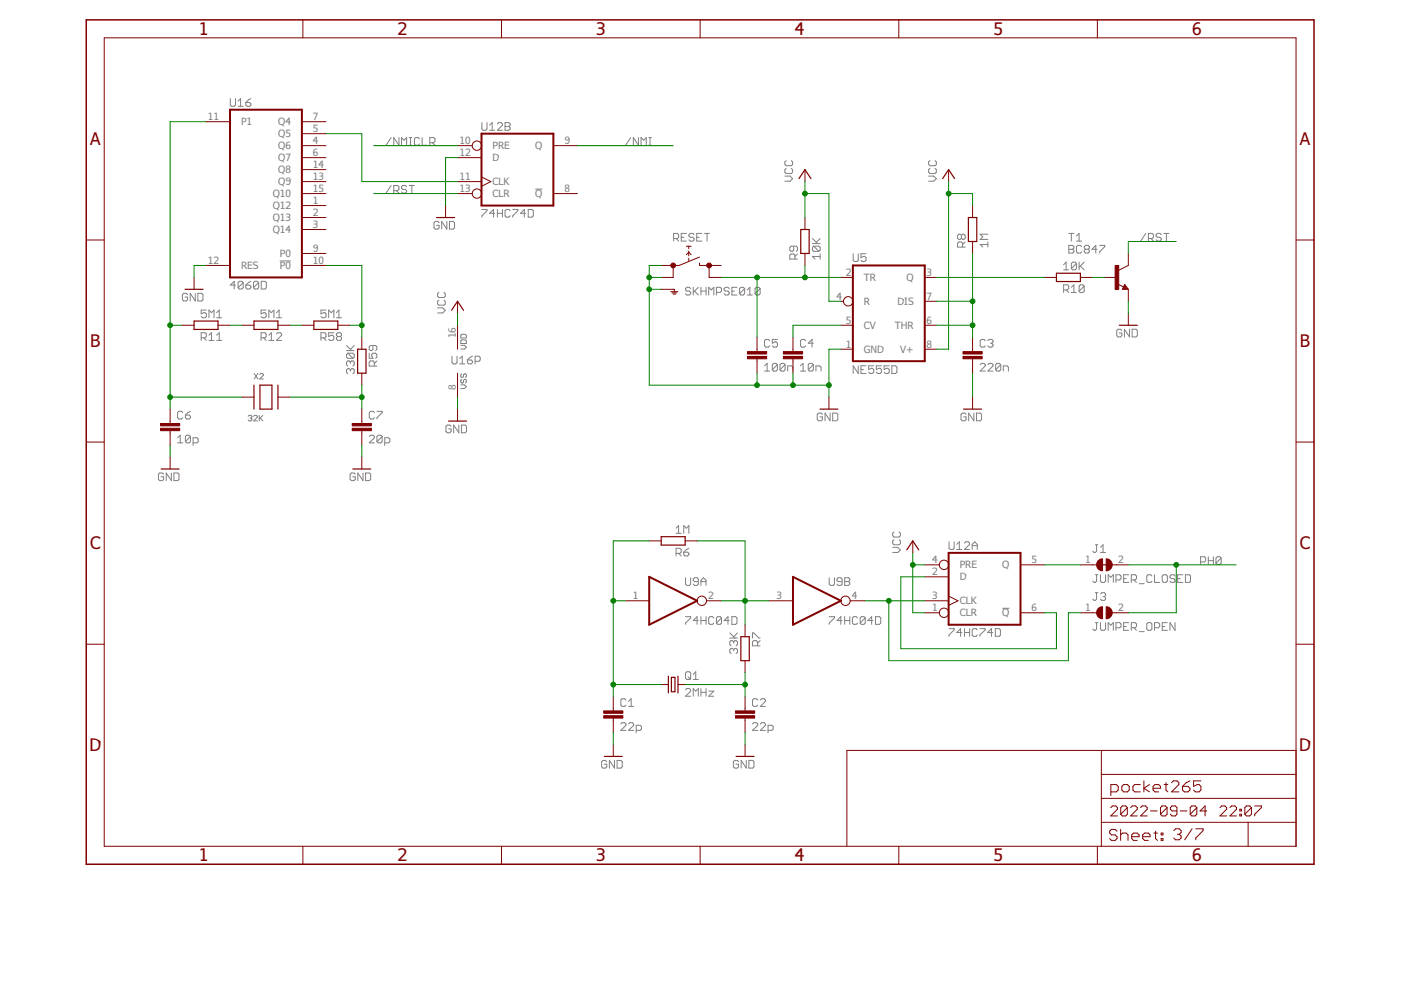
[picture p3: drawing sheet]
<svg xmlns="http://www.w3.org/2000/svg" width="297mm" height="210mm" viewBox="0 0 297 210" stroke-linecap="round" stroke-linejoin="round" font-family="sans-serif">
<defs><g id="words">
<g font-size="3.7" fill="#800000">
<text x="42.2" y="7.4">1</text>
<text x="84.3" y="7.4">2</text>
<text x="126.4" y="7.4">3</text>
<text x="168.5" y="7.4">4</text>
<text x="210.6" y="7.4">5</text>
<text x="252.7" y="7.4">6</text>
<text x="19.1" y="30.7">A</text>
<text x="275.6" y="30.7">A</text>
<text x="19.1" y="73.6">B</text>
<text x="275.6" y="73.6">B</text>
<text x="19.1" y="116.4">C</text>
<text x="275.6" y="116.4">C</text>
<text x="18.9" y="159.3">D</text>
<text x="275.4" y="159.3">D</text>
<text x="42.2" y="182.6">1</text>
<text x="84.3" y="182.6">2</text>
<text x="126.4" y="182.6">3</text>
<text x="168.5" y="182.6">4</text>
<text x="210.6" y="182.6">5</text>
<text x="252.7" y="182.6">6</text>
</g>
<g font-size="2.1" fill="#808080">
<text x="44.1" y="25.4">11</text>
<text x="51.1" y="26.6">P1</text>
<text x="59" y="29.1">Q5</text>
<text x="59" y="26.6">Q4</text>
<text x="66.3" y="28">5</text>
<text x="66.3" y="25.4">7</text>
<text x="59" y="31.6">Q6</text>
<text x="59" y="34.2">Q7</text>
<text x="66.3" y="30.5">4</text>
<text x="66.3" y="33.1">6</text>
<text x="66.3" y="35.6">14</text>
<text x="97.4" y="33.1">12</text>
<text x="97.4" y="30.5">10</text>
<text x="104.4" y="34.2">D</text>
<text x="104.4" y="31.6">PRE</text>
<text x="113.5" y="31.6">Q</text>
<text x="119.7" y="30.5">9</text>
<text x="57.8" y="41.8">Q10</text>
<text x="59" y="39.3">Q9</text>
<text x="59" y="36.7">Q8</text>
<text x="66.3" y="38.1">13</text>
<text x="66.3" y="40.7">15</text>
<text x="97.4" y="40.7">13</text>
<text x="97.4" y="38.1">11</text>
<text x="104.4" y="41.8">CLR</text>
<text x="104.4" y="39.3">CLK</text>
<text x="113.5" y="41.8">Q</text>
<text x="119.7" y="40.7">8</text>
<text x="57.8" y="44.3">Q12</text>
<text x="57.8" y="46.9">Q13</text>
<text x="66.3" y="43.2">1</text>
<text x="66.3" y="45.8">2</text>
<text x="57.8" y="49.4">Q14</text>
<text x="66.3" y="48.3">3</text>
<text x="66.3" y="53.4">9</text>
<text x="44.1" y="55.9">12</text>
<text x="51.1" y="57">RES</text>
<text x="59.3" y="54.5">P0</text>
<text x="59.3" y="57">P0</text>
<text x="66.3" y="55.9">10</text>
<text x="179.3" y="58.5">2</text>
<text x="183.2" y="59.6">TR</text>
<text x="192.2" y="59.6">Q</text>
<text x="196.4" y="58.5">3</text>
<text x="177.3" y="63.5">4</text>
<text x="183.2" y="64.7">R</text>
<text x="190.3" y="64.7">DIS</text>
<text x="196.4" y="63.5">7</text>
<text x="96.7" y="71.7" transform="rotate(-90 96.7 71.7)">16</text>
<text x="179.3" y="68.6">5</text>
<text x="183.2" y="69.7">CV</text>
<text x="189.7" y="69.7">THR</text>
<text x="196.4" y="68.6">6</text>
<text x="179.3" y="73.7">1</text>
<text x="183.2" y="74.8">GND</text>
<text x="190.9" y="74.8">V+</text>
<text x="196.4" y="73.7">8</text>
<text x="96.7" y="82.6" transform="rotate(-90 96.7 82.6)">8</text>
<text x="197.6" y="119.4">4</text>
<text x="218.7" y="119.4">5</text>
<text x="230.1" y="119.4">1</text>
<text x="237" y="119.4">2</text>
<text x="197.6" y="121.9">2</text>
<text x="203.5" y="123.1">D</text>
<text x="203.5" y="120.5">PRE</text>
<text x="212.5" y="120.5">Q</text>
<text x="134.1" y="127">1</text>
<text x="150.1" y="127">2</text>
<text x="164.6" y="127">3</text>
<text x="180.6" y="127">4</text>
<text x="197.6" y="129.6">1</text>
<text x="197.6" y="127">3</text>
<text x="203.5" y="130.7">CLR</text>
<text x="203.5" y="128.1">CLK</text>
<text x="212.5" y="130.7">Q</text>
<text x="218.7" y="129.6">6</text>
<text x="230.1" y="129.6">1</text>
<text x="237" y="129.6">2</text>
</g>
</g></defs>
<g fill="none" stroke="#808080" stroke-width=".21">
<path d="M48.8 20.9v1.4l.3 .2h.6l.2-.2v-1.4M50.5 22.5h1.1M50.5 21.5l.5-.6v1.6M52.1 21.7h.8l.3 .3v.3l-.3 .2h-.5l-.3-.2zM53.2 20.9l-1.1 .8M82.9 39.3l-1 1.7M82.9 29.2l-1 1.6M84.6 29.2v1.6l-1.1-1.6v1.6M85.1 30.8v-1.6l.6 .5 .5-.5v1.6M86.2 39.6l-.3-.3h-.5l-.3 .3v.3l.3 .3h.5l.3 .2v.3l-.3 .3h-.5l-.3-.3M86.8 39.3h1M86.8 30.8h.5"/>
<path d="M86.8 29.2h.5M87 29.2v1.6M87.3 39.3v1.7M88.9 29.4l-.2-.2h-.6l-.2 .2v1.1l.2 .3h.6l.2-.3M89.5 29.2v1.6h1.1M91.1 30.3h.8l.3-.3v-.6l-.3-.2h-.8v1.6M91.7 30.3l.5 .5M102.2 26v1.3l.2 .3h.6l.3-.3v-1.3M103.8 27.6h1.1M103.8 26.5l.6-.5v1.6M105.5 26.3l.2-.3h.6l.2 .3v.2l-1 1.1h1M107.1 26h.8l.3 .3v.2l-.3 .3 .3 .3v.2l-.3 .3h-.8z"/>
<path d="M107.1 26.8h.8M133.7 29.2l-1 1.6M135.4 29.2v1.6l-1.1-1.6v1.6M135.9 30.8v-1.6l.6 .5 .5-.5v1.6M137.6 30.8h.5M137.6 29.2h.5M137.8 29.2v1.6M166.4 37.3h1.1l.5 .6-.5 .5h-1.1M166.7 35.7l-.3 .3v.5l.3 .3h1.1l.2-.3v-.5l-.2-.3M166.7 34.1l-.3 .2v.6l.3 .2h1.1l.2-.2v-.6l-.2-.2M196.9 37.3h1.1l.5 .6-.5 .5h-1.1M197.2 35.7l-.3 .3v.5l.3 .3h1l.3-.3v-.5l-.3-.3"/>
<path d="M197.2 34.1l-.3 .2v.6l.3 .2h1l.3-.2v-.6l-.3-.2M51.6 59.9l-.3-.3h-.6l-.2 .3v1.1M51.6 59.9v1.1l-.3 .3h-.6l-.2-.3M51.6 59.9l-1.1 1.1M53.2 59.6l-1.1 .9M54.8 59.9l-.2-.3h-.6l-.3 .3v1.1M54.8 59.9v1.1l-.2 .3h-.6l-.3-.3M54.8 59.9l-1.1 1.1M55.4 59.6h.8l.3 .3v1.1l-.3 .3h-.8zM59.3 55.3h2.4M83.5 40.4h.8l.3-.2v-.6l-.3-.3h-.8v1.7M84 40.4l.6 .6"/>
<path d="M93.1 47.2l-.3-.3h-.5l-.3 .3v1.1l.3 .3h.5l.3-.3v-.5h-.5M94.7 46.9v1.7l-1.1-1.7v1.7M95.3 46.9h.8l.3 .3v1.1l-.3 .3h-.8zM102.2 44.4h1.1v.3l-1.1 1.1v.2M104.9 45.2h-1.1l.8-.8v1.6M105.5 45.2h1M105.5 44.4v1.6M106.5 44.4v1.6M108.2 44.7l-.3-.3h-.5l-.3 .3v1.1l.3 .2h.5l.3-.2M108.7 44.4h1.1v.3l-1.1 1.1v.2M111.4 45.2h-1l.8-.8v1.6M112 44.4h.8l.3 .3v1.1l-.3 .2h-.8z"/>
<path d="M113.5 40.1h1.5M142.8 50.6h.8l.3-.3v-.5l-.3-.3h-.8v1.6M143.3 50.6l.6 .5M144.4 50.3h.6M145.5 49.5h-1.1v1.6h1.1M147.2 49.8l-.3-.3h-.6l-.2 .3v.2l.2 .3h.6l.3 .3v.2l-.3 .3h-.6l-.2-.3M147.7 50.3h.6M148.8 49.5h-1.1v1.6h1.1M149.4 49.5h1M149.9 49.5v1.6M168.3 52.2v.8l-.3 .3h-.3l-.3-.3v-.5l.3-.3h1.1l.3 .3v.5l-.3 .3M168.6 54.9v-.8l-.3-.3h-.6l-.3 .3v.8h1.7"/>
<path d="M169.1 53.8l-.5 .6M172.3 51.6h1.6M172.3 50.6l1 1M172.5 52.2h1.1l.3 .3v.5l-.3 .3M172.5 52.2l-.2 .3v.5l.2 .3h1.1M172.5 52.2l1.1 1.1M173.9 54.4h-1.6l.5 .5M173.9 53.8v1.1M173.9 50.6l-.8 .8M180.9 53.8v1.4l.3 .2h.5l.3-.2v-1.4M183.6 53.8h-1.1v.8l.6-.2h.2l.3 .2v.6l-.3 .2h-.5l-.3-.2M203.8 49.9l-.2-.2h-.3l-.3 .2v.6l.3 .3h.3l.2-.3"/>
<path d="M203.8 49.9l.3-.2h.3l.2 .2v.6l-.2 .3h-.3l-.3-.3M203.8 49.9v.6M204.1 52.4v-.8l-.3-.3h-.5l-.3 .3v.8h1.6M204.6 51.3l-.5 .5M209.4 51.8h-1.6l.6 .6M209.4 51.3v1.1M209.4 49.7h-1.6l.6 .5-.6 .6h1.6M225.5 56.1l.5-.5v1.6M225.5 57.2h1.1M226.6 52h.8l.3 .3v.3l-.3 .3 .3 .2v.3l-.3 .3h-.8zM226.6 52.9h.8M226.6 49.5h1.1"/>
<path d="M227.1 49.5v1.6M228.2 55.9v1l-.2 .3h-.6l-.3-.3M228.2 55.9l-.2-.3h-.6l-.3 .3v1M228.2 55.9l-1.1 1M228.2 50l.6-.5v1.6M228.2 51.1h1.1M228.8 55.6v1.6M229 56.4l.9 .8M229.3 52.3l-.2-.3h-.6l-.3 .3v1.1l.3 .3h.6l.2-.3M229.9 55.6l-1.1 1.1M230.1 52.9l-.2 .2v.3l.2 .3h.6l.3-.3v-.3l-.3-.2M230.1 52.9l-.2-.3v-.3l.2-.3h.6l.3 .3v.3l-.3 .3"/>
<path d="M230.1 52.9h.6M232.6 52.9h-1.1l.8-.9v1.7M233.2 52h1v.3l-1 1.1v.3M242.9 49.5l-1 1.6M243.5 50.6h.8l.3-.3v-.5l-.3-.3h-.8v1.6M244 50.6l.6 .5M246.2 49.8l-.3-.3h-.5l-.3 .3v.2l.3 .3h.5l.3 .3v.2l-.3 .3h-.5l-.3-.3M246.8 49.5h1M247.3 49.5v1.6M39.8 62.5l-.3-.3h-.6l-.2 .3v1l.2 .3h.6l.3-.3v-.5h-.6M41.4 62.2v1.6l-1.1-1.6v1.6M42 62.2h.8l.2 .3v1l-.2 .3h-.8z"/>
<path d="M42.7 71.6h.8l.3-.2v-.6l-.3-.3h-.8v1.7M43.2 71.6l.6 .6M43.8 65.7h-1.1v.8l.5-.2h.3l.3 .2v.6l-.3 .3h-.6l-.2-.3M44.3 67.4v-1.7l.5 .6 .6-.6v1.7M44.3 71.1l.5-.6v1.7M44.3 72.2h1.1M45.9 67.4h1.1M45.9 66.3l.6-.6v1.7M45.9 71.1l.6-.6v1.7M45.9 72.2h1.1M49.9 60.5h-1.1l.9-.9v1.7M52.1 60.5h.8l.3 .2v.3l-.3 .3h-.5l-.3-.3z"/>
<path d="M53.9 79.2l.8 1.1M54.7 79.2l-.8 1.1M55.1 79.4l.2-.2h.3l.2 .2v.2l-.7 .7h.7M55.4 71.6h.8l.2-.2v-.6l-.2-.3h-.8v1.7M55.9 71.6l.5 .6M56.4 65.7h-1v.8l.5-.2h.3l.2 .2v.6l-.2 .3h-.6l-.2-.3M57 67.4v-1.7l.5 .6 .6-.6v1.7M57 72.2h1.1M57 71.1l.5-.6v1.7M58.6 67.4h1.1M58.6 66.3l.6-.6v1.7M58.6 70.8l.3-.3h.5l.3 .3v.3l-1.1 1.1h1.1"/>
<path d="M68.1 71.6h.8l.2-.2v-.6l-.2-.3h-.8v1.7M68.6 71.6l.5 .6M69.1 65.7h-1v.8l.5-.2h.3l.2 .2v.6l-.2 .3h-.6l-.2-.3M69.7 67.4v-1.7l.5 .6 .6-.6v1.7M70.8 70.5h-1.1v.9l.5-.3h.3l.3 .3v.5l-.3 .3h-.5l-.3-.3M71.3 67.4h1.1M71.3 66.3l.6-.6v1.7M71.6 71.4l-.3-.3v-.3l.3-.3h.5l.3 .3v.3l-.3 .3M71.6 71.4l-.3 .2v.3l.3 .3h.5l.3-.3v-.3l-.3-.2M71.6 71.4h.5M73.5 74.3h1.6M73.5 73.3l1 1"/>
<path d="M73.7 74.9l-.2 .3v.5l.2 .3h1.1M73.7 74.9h1.1l.3 .3v.5l-.3 .3M73.7 74.9l1.1 1.1M74.3 78.4l-.3-.2h-.3l-.2 .2v.6l.2 .2M74.3 76.8l-.3-.3h-.3l-.2 .3v.5l.2 .3M74.3 78.4l.2-.2h.3l.3 .2v.6l-.3 .2M74.3 76.8v.3M74.3 78.4v.3M74.3 76.8l.2-.3h.3l.3 .3v.5l-.3 .3M75.1 73.3l-.8 .8M78.3 74.9v1.1h.8l-.3-.6v-.2l.3-.3h.5l.3 .3v.5l-.3 .3M79.1 73.3v.8l-.3 .2h-.3l-.2-.2v-.6l.2-.2h1.1l.3 .2v.6l-.3 .2"/>
<path d="M79.4 77.6v-.8l-.3-.3h-.6l-.2 .3v.8h1.6M79.9 76.5l-.5 .6M92.8 65.3h1.1l.5 .5-.5 .6h-1.1M93 63.6l-.2 .3v.6l.2 .2h1.1l.3-.2v-.6l-.3-.3M93 62l-.2 .3v.5l.2 .3h1.1l.3-.3v-.5l-.3-.3M95.8 75.5v1.4l.3 .3h.5l.3-.3v-1.4M97.5 77.2h1.1M97.5 76.1l.5-.6v1.7M97.7 73.2h.8l.4 .4-.4 .4h-.8M97.7 72.2l.2-.1h.8l.2 .1v.6h-1.2zM97.7 71.1l.2-.2h.8l.2 .2v.5h-1.2zM97.9 79.3l-.2 .2v.3l.2 .2 .4-.2v-.3l.2-.2 .4 .2v.3l-.2 .2"/>
<path d="M99.1 76.3h.8l.3 .3v.3l-.3 .3h-.5l-.3-.3zM100.2 75.5l-.6 .3-.5 .5M100.7 76.6h.8l.3-.3v-.5l-.3-.3h-.8v1.7M146.4 61.2l-.2-.3h-.6l-.2 .3v.3l.2 .2h.6l.2 .3v.3l-.2 .2h-.6l-.2-.2M147 60.9v1.6M147.3 61.7l.8 .8M148.1 60.9l-1.1 1.1M148.6 60.9v1.6M148.6 61.7h1.1M149.7 60.9v1.6M150.3 62.5v-1.6l.5 .6 .5-.6v1.6M151.9 62h.8l.3-.3v-.5l-.3-.3h-.8v1.6"/>
<path d="M154.6 61.2l-.3-.3h-.5l-.3 .3v.3l.3 .2h.5l.3 .3v.3l-.3 .2h-.5l-.3-.2M155.2 61.7h.5M156.3 60.9h-1.1v1.6h1.1M157.9 61.2l-.3-.3h-.5l-.3 .3v1.1M157.9 61.2v1.1l-.3 .2h-.5l-.3-.2M157.9 61.2l-1.1 1.1M158.4 62.5h1.1M158.4 61.5l.6-.6v1.6M161.2 61.2l-.3-.3h-.6l-.2 .3v1.1M161.2 61.2v1.1l-.3 .2h-.6l-.2-.2M161.2 61.2l-1.1 1.1M162.1 78.7h1.1"/>
<path d="M162.1 77.6l.5-.6v1.7M163.2 72.2l-.3-.2h-.5l-.3 .2v1.1l.3 .3h.5l.3-.3M164.8 77.3v1.1l-.3 .3h-.5l-.3-.3M164.8 77.3l-.3-.3h-.5l-.3 .3v1.1M164.8 72h-1.1v.8l.6-.3h.2l.3 .3v.5l-.3 .3h-.5l-.3-.3M164.8 77.3l-1.1 1.1M166.5 77.3v1.1l-.3 .3h-.5l-.3-.3M166.5 77.3l-.3-.3h-.5l-.3 .3v1.1M166.5 77.3l-1.1 1.1M167 78.7v-1.1h.8l.3 .3v.8M169.7 78.7h1.1M169.7 77.6l.6-.6v1.7"/>
<path d="M170.8 72.2l-.3-.2h-.5l-.3 .2v1.1l.3 .3h.5l.3-.3M172.4 77.3v1.1l-.2 .3h-.6l-.2-.3M172.4 77.3l-.2-.3h-.6l-.2 .3v1.1M172.4 77.3l-1 1.1M172.4 72.8h-1l.8-.8v1.6M173 78.7v-1.1h.8l.3 .3v.8M182 77.6v1.6l-1.1-1.6v1.6M182.5 78.4h.6M183.6 77.6h-1.1v1.6h1.1M185.3 77.6h-1.1v.8l.5-.3h.3l.3 .3v.5l-.3 .3h-.6l-.2-.3M186.9 77.6h-1.1v.8l.6-.3h.2l.3 .3v.5l-.3 .3h-.5l-.3-.3M188.5 77.6h-1v.8l.5-.3h.3l.2 .3v.5l-.2 .3h-.6l-.2-.3"/>
<path d="M189.1 77.6h.8l.3 .2v1.1l-.3 .3h-.8zM207.8 77.3l.3-.3h.5l.3 .3v.3l-1.1 1.1h1.1M208.9 72.2l-.3-.2h-.5l-.3 .2v1.1l.3 .3h.5l.3-.3M209.4 77.3l.3-.3h.6l.2 .3v.3l-1.1 1.1h1.1M209.4 72.2l.3-.2h.6l.2 .2v.3l-.2 .3M210 72.8h.3M210.3 72.8l.2 .2v.3l-.2 .3h-.6l-.3-.3M212.2 77.3v1.1l-.3 .3h-.6l-.2-.3M212.2 77.3l-.3-.3h-.6l-.2 .3v1.1M212.2 77.3l-1.1 1.1M212.7 78.7v-1.1h.8l.3 .3v.8M225.5 61.5h.8l.3-.3v-.5l-.3-.3h-.8v1.6"/>
<path d="M226 61.5l.6 .5M227.1 60.9l.6-.5v1.6M227.1 62h1.1M229.9 60.7l-1.1 1M229.9 60.7v1l-.3 .3h-.6l-.2-.3M229.9 60.7l-.3-.3h-.6l-.2 .3v1M237.8 70.1l-.2-.3h-.6l-.2 .3v1.1l.2 .2h.6l.2-.2v-.6h-.5M239.5 69.8v1.6l-1.1-1.6v1.6M240 69.8h.9l.2 .3v1.1l-.2 .2h-.9zM37.7 92.8l.5-.5v1.6M37.7 93.9h1.1M38.8 87.5l-.3-.3h-.6l-.2 .3v1.1l.2 .2h.6l.3-.2"/>
<path d="M39.3 88h.8l.3 .3v.3l-.3 .2h-.5l-.3-.2zM40.4 92.5v1.1l-.3 .3h-.5l-.3-.3M40.4 92.5l-.3-.2h-.5l-.3 .2v1.1M40.4 92.5l-1.1 1.1M40.4 87.2l-.6 .3-.5 .5M40.9 93.9h.9l.2-.3v-.5l-.2-.3h-.9v1.6M52.6 88.3l.2-.2h.4l.2 .2-.2 .3M53 88.6h.2M53.2 88.6l.2 .2-.2 .4h-.4l-.2-.2M53.8 88.3l.2-.2h.4l.2 .2v.2l-.8 .7h.8M55 88.1v1.1M55.2 88.6l.5 .6"/>
<path d="M55.7 88.1l-.7 .7M78.3 92.5l.3-.2h.5l.3 .2v.3l-1.1 1.1h1.1M79.4 87.5l-.3-.3h-.5l-.3 .3v1.1l.3 .2h.5l.3-.2M79.9 87.2h1.1v.3l-1.1 1.1v.2M81 92.5v1.1l-.2 .3h-.6l-.3-.3M81 92.5l-.2-.2h-.6l-.3 .2v1.1M81 92.5l-1.1 1.1M81.6 93.9h.8l.3-.3v-.5l-.3-.3h-.8v1.6M95.6 90.4l-.2-.3h-.6l-.2 .3v1.1l.2 .3h.6l.2-.3v-.6h-.5M97.3 90.1v1.7l-1.1-1.7v1.7M97.7 81.6h.8l.4 .4-.4 .4h-.8M97.8 90.1h.8l.3 .3v1.1l-.3 .3h-.8z"/>
<path d="M97.9 80.4l-.2 .2v.4l.2 .2 .4-.2v-.4l.2-.2 .4 .2v.4l-.2 .2M174.4 87.8l-.3-.2h-.6l-.2 .2v1.1l.2 .3h.6l.3-.3v-.5h-.6M176 87.6v1.6l-1.1-1.6v1.6M176.6 87.6h.8l.2 .2v1.1l-.2 .3h-.8zM204.8 87.8l-.2-.2h-.6l-.2 .2v1.1l.2 .3h.6l.2-.3v-.5h-.5M206.5 87.6v1.6l-1.1-1.6v1.6M207 87.6h.8l.3 .2v1.1l-.3 .3h-.8zM34.7 100.5l-.3-.2h-.5l-.3 .2v1.1l.3 .3h.5l.3-.3v-.5h-.6M36.3 100.3v1.6l-1.1-1.6v1.6M36.9 100.3h.8l.3 .2v1.1l-.3 .3h-.8zM75.3 100.5l-.2-.2h-.6l-.3 .2v1.1l.3 .3h.6l.2-.3v-.5h-.5M77 100.3v1.6l-1.1-1.6v1.6"/>
<path d="M77.5 100.3h.8l.3 .2v1.1l-.3 .3h-.8zM143.3 112l.6-.6v1.7M143.3 113.1h1.1M143.3 117.3h.8l.3-.2v-.6l-.3-.3h-.8v1.7M143.9 117.3l.5 .6M145 113.1v-1.7l.5 .6 .5-.6v1.7M145 117.1h.8l.2 .2v.3l-.2 .3h-.6l-.2-.3zM146 116.2l-1 .9M189.3 116.1h1.1l.5 .5-.5 .5h-1.1M189.5 114.4l-.2 .3v.5l.2 .3h1.1l.3-.3v-.5l-.3-.3M189.5 112.8l-.2 .3v.5l.2 .3h1.1l.3-.3v-.5l-.3-.3M201.2 114.9v1.3l.3 .3h.5l.3-.3v-1.3"/>
<path d="M202.8 116.5h1.1M202.8 115.4l.6-.5v1.6M204.5 115.1l.3-.2h.5l.3 .2v.3l-1.1 1.1h1.1M206.1 116.5v-1.1l.6-.5 .5 .5v1.1M206.1 115.7h1.1M232.2 115.5h.6M232.5 115.5v1.4l-.3 .2h-.2l-.3-.2M233.3 117.1h1.1M233.3 116.1l.6-.6v1.6M254.6 119.1h.8l.2-.2v-.6l-.2-.3h-.8v1.7M256.2 118v1.7M256.2 118.9h1.1"/>
<path d="M257.3 118v1.7M258.9 118.3l-.3-.3h-.5l-.3 .3v1.1M258.9 118.3v1.1l-.3 .3h-.5l-.3-.3M258.9 118.3l-1.1 1.1M145.4 130.7h1v.3l-1 1.1v.3M145.4 122.5v1.3l.2 .3h.6l.2-.3v-1.3M148.1 131.6h-1.1l.8-.9v1.7M148.1 123.3h-.8l-.3-.3v-.2l.3-.3h.5l.3 .3v1l-.3 .3h-.5l-.3-.3M148.6 131.6h1.1M148.6 124.1v-1.1l.6-.5 .5 .5v1.1M148.6 130.7v1.7M148.6 123.3h1.1"/>
<path d="M149.7 130.7v1.7M151.3 131l-.2-.3h-.6l-.2 .3v1.1l.2 .3h.6l.2-.3M153 131l-.3-.3h-.5l-.3 .3v1.1M153 131v1.1l-.3 .3h-.5l-.3-.3M153 131l-1.1 1.1M154.6 131.6h-1.1l.8-.9v1.7M154.7 135.3h1.7M154.7 134.2l1.1 1.1M155.2 130.7h.8l.3 .3v1.1l-.3 .3h-.8zM155.6 137.8l-.3-.3h-.3l-.3 .3v.5l.3 .3M155.6 136.1l-.3-.3h-.3l-.3 .3v.6l.3 .2M155.6 137.8l.2-.3h.3l.3 .3v.5l-.3 .3"/>
<path d="M155.6 136.1v.3M155.6 137.8v.2M155.6 136.1l.2-.3h.3l.3 .3v.6l-.3 .2M156.4 134.2l-.8 .8M159.5 135.3v-1.1h.3l1.1 1.1h.3M160.6 136.9v-.8l-.2-.3h-.6l-.3 .3v.8h1.7M161.2 135.8l-.6 .6M175.8 130.7h1.1v.3l-1.1 1.1v.3M175.8 122.5v1.3l.3 .3h.5l.3-.3v-1.3M178.5 131.6h-1l.8-.9v1.7M178.5 123.3h-.8l-.2-.3v-.2l.2-.3h.6l.2 .3v1l-.2 .3h-.6l-.2-.3M179.1 131.6h1.1"/>
<path d="M179.1 122.5h.8l.3 .3v.2l-.3 .3 .3 .3v.2l-.3 .3h-.8zM179.1 130.7v1.7M179.1 123.3h.8M180.2 130.7v1.7M181.8 131l-.3-.3h-.5l-.3 .3v1.1l.3 .3h.5l.3-.3M183.5 131l-.3-.3h-.6l-.2 .3v1.1M183.5 131v1.1l-.3 .3h-.6l-.2-.3M183.5 131l-1.1 1.1M185.1 131.6h-1.1l.8-.9v1.7M185.6 130.7h.9l.2 .3v1.1l-.2 .3h-.9zM201.2 133.3h1.1v.3l-1.1 1v.3M203.9 134.1h-1.1l.9-.8v1.6"/>
<path d="M204.5 134.1h1.1M204.5 133.3v1.6M205.6 133.3v1.6M207.2 133.6l-.3-.3h-.5l-.3 .3v1l.3 .3h.5l.3-.3M207.8 133.3h1.1v.3l-1.1 1v.3M210.5 134.1h-1.1l.8-.8v1.6M211 133.3h.8l.3 .3v1l-.3 .3h-.8zM212.5 129h1.5M232.2 121.9h.6M232.2 132h.6M232.2 125.7h.6M232.5 121.9v1.3l-.3 .3h-.2l-.3-.3"/>
<path d="M232.5 125.7v1.3l-.3 .3h-.2l-.3-.3M232.5 132v1.4l-.3 .2h-.2l-.3-.2M233.3 121.9v1.3l.3 .3h.5l.3-.3v-1.3M233.3 132v1.4l.3 .2h.5l.3-.2v-1.4M233.3 125.9l.3-.2h.5l.3 .2v.3l-.3 .3M233.9 126.5h.2M234.1 126.5l.3 .2v.3l-.3 .3h-.5l-.3-.3M234.9 123.5v-1.6l.6 .5 .6-.5v1.6M234.9 133.6v-1.6l.6 .6 .6-.6v1.6M236.6 123h.8l.3-.3v-.6l-.3-.2h-.8v1.6M236.6 133.1h.8l.3-.3v-.5l-.3-.3h-.8v1.6M238.2 122.7h.6"/>
<path d="M238.2 132.8h.6M239.3 121.9h-1.1v1.6h1.1M239.3 132h-1.1v1.6h1.1M239.9 123h.8l.3-.3v-.6l-.3-.2h-.8v1.6M239.9 133.1h.8l.3-.3v-.5l-.3-.3h-.8v1.6M240.4 123l.6 .5M240.4 133.1l.6 .5M241.5 123.8h1.1M241.5 133.9h1.1M243.4 132h.6l.2 .3v1.1l-.2 .2h-.6l-.3-.2v-1.1zM244.2 122.1l-.2-.2h-.6l-.3 .2v1.1l.3 .3h.6l.2-.3M244.8 121.9v1.6h1.1"/>
<path d="M244.8 133.1h.8l.3-.3v-.5l-.3-.3h-.8v1.6M246.4 122.1l.3-.2h.5l.3 .2v1.1l-.3 .3h-.5l-.3-.3zM246.4 132.8h.6M247.5 132h-1.1v1.6h1.1M249.1 122.1l-.2-.2h-.6l-.2 .2v.3l.2 .3h.6l.2 .3v.2l-.2 .3h-.6l-.2-.3M249.1 132v1.6l-1-1.6v1.6M249.7 122.7h.5M250.8 121.9h-1.1v1.6h1.1M251.3 121.9h.8l.3 .2v1.1l-.3 .3h-.8zM131.6 153.5l.3-.3h.5l.3 .3v.3l-1.1 1.1h1.1M132.7 148.4l-.3-.3h-.5l-.3 .3v1.1l.3 .3h.5l.3-.3M133.3 153.5l.2-.3h.6l.2 .3v.3l-1 1.1h1"/>
<path d="M133.3 149.8h1M133.3 148.7l.5-.6v1.7M134.9 154.9h.8l.3-.3v-.6l-.3-.2h-.8v1.6M145.4 146.3l.2-.3h.6l.2 .3v.2l-1 1.1h1M145.6 142.4h.6l.2 .3v1.1l-.2 .3h-.6l-.2-.3v-1.1zM145.9 143.5l.5 .6M147 147.6v-1.6l.5 .5 .6-.5v1.6M147 144.1h1.1M147 143l.5-.6v1.7M148.6 146v1.6M148.6 146.8h1.1M149.7 146v1.6"/>
<path d="M150.3 146.5h1l-1 1.1h1M159.6 153.5l.2-.3h.6l.3 .3v.3l-1.1 1.1h1.1M160.7 148.4l-.3-.3h-.6l-.2 .3v1.1l.2 .3h.6l.3-.3M161.2 153.5l.3-.3h.5l.3 .3v.3l-1.1 1.1h1.1M161.2 148.4l.3-.3h.5l.3 .3v.3l-1.1 1.1h1.1M162.8 154.9h.9l.2-.3v-.6l-.2-.2h-.9v1.6M128.7 161.5l-.3-.3h-.6l-.2 .3v1.1l.2 .3h.6l.3-.3v-.6h-.6M130.3 161.2v1.7l-1.1-1.7v1.7M130.8 161.2h.9l.2 .3v1.1l-.2 .3h-.9zM156.6 161.5l-.3-.3h-.5l-.3 .3v1.1l.3 .3h.5l.3-.3v-.6h-.6M158.2 161.2v1.7l-1.1-1.7v1.7M158.8 161.2h.8l.3 .3v1.1l-.3 .3h-.8z"/>
</g>
<g fill="none" stroke="#800000" stroke-width=".21">
<path d="M22.1 8h252.7v171.4h-252.7zM64.2 4.2v3.8M106.3 4.2v3.8M148.4 4.2v3.8M190.6 4.2v3.8M232.7 4.2v3.8M43.7 25.8h5.1M64 33.4h5.1M64 38.5h5.1M64 30.9h5.1M64 28.3h5.1M64 25.8h5.1"/>
<path d="M64 36h5.1M97 33.4h5.1M97 38.5h5.1M97 30.9h3.1M102.1 37.5l2 1-2 1M117.3 30.9h5.1M170.7 36v2.5M201.1 36v2.5M18.3 50.9h3.8M41.1 58.8v2.5M43.7 56.3h5.1M64 41h5.1"/>
<path d="M64 43.6h5.1M64 46.1h5.1M64 48.7h5.1M64 53.7h5.1M64 56.3h5.1M94.5 43.6v2.5M97 41h3.1M117.3 41h5.1M142.7 56.3v2.5h-2.5M145.5 52.2h1M145.5 54l.5-.5 .5 .5M146 52.2v.5"/>
<path d="M146 53.2v1.1M146 54.8v.5M148.3 54.5l-4.3 1.8h-3.8M148.3 55.8v.5h4.6M150.3 56.3v2.5h2.6M170.7 46.1v2.6M170.7 53.7v2.6M178.3 58.8h2.5M196.1 58.8h2.5M206.2 43.6v2.5M206.2 51.2v2.5M221.4 58.8h2.6"/>
<path d="M229.1 58.8h2.5M234.1 58.8h2.6M239.2 53.7v2.6l-2 1M274.8 50.9h3.8M38.6 69h2.5M46.2 69h2.6M51.3 69h2.5M58.9 69h2.6M64 69h2.5M71.6 69h2.6M76.7 71.5v2.5M76.7 79.1v2.6"/>
<path d="M97 63.9v2.5M97 69v5M97 79.1v5.1M140.2 61.3h2.8v.5M142.2 61.8h1.5M142.5 62.1h1M142.7 62.4h.5M160.5 71.5v3M160.5 76.1v3M168.1 71.5v3M168.1 76.1v3M178.3 63.9h.5"/>
<path d="M178.3 69h2.5M178.3 74h2.5M196.1 63.9h2.5M196.1 69h2.5M196.1 74h2.5M206.2 71.5v3M206.2 76.1v3M237 60.2l1.2 .7M238.5 60.3l.7 1h-1.2zM239.2 61.3v2.6M239.2 66.4v2.6M18.3 93.7h3.8"/>
<path d="M36.1 86.7v3.1M36.1 91.3v3.1M36.1 96.9v2.5M51.3 84.2h2.5M58.9 84.2h2.6M76.7 86.7v3.1M76.7 91.3v3.1M76.7 96.9v2.5M97 86.7v2.6M175.7 84.2v2.5M206.2 84.2v2.5M274.8 93.7h3.8"/>
<path d="M137.6 114.7h2.6M145.3 114.7h2.5M193.5 114.7v2.5M196.1 119.8h3.1M216.4 119.8h5M229.1 119.8h3.4M235.8 119.8h3.4M18.3 136.6h3.8M132.6 127.4h5M149.8 127.4h3.1M158 132.5v2.5M163 127.4h5.1"/>
<path d="M180.3 127.4h3.1M196.1 127.4h5M196.1 129.9h3.1M196.1 122.3h5M201.1 126.4l2 1-2 1M216.4 129.9h5M229.1 129.9h3.4M235.8 129.9h3.4M274.8 136.6h3.8M130 147.7v3M130 152.3v3M130 157.8v2.6"/>
<path d="M140.2 145.1h1.5M143.7 145.1h1.6M158 140.1v2.5M158 147.7v3M158 152.3v3M158 157.8v2.6M233.5 159.1v20.3M274.8 159.1h-95.2v20.3M64.2 179.4v3.8M106.3 179.4v3.8M148.4 179.4v3.8M190.6 179.4v3.8"/>
<path d="M232.7 179.4v3.8M233.5 174.3h41.3M233.5 169.3h41.3M233.5 164.2h41.3M235.5 171.2l.4-.3h.7l.3 .3v.4l-1.4 1.4h1.4M235.5 167.9h1.2l.4-.4v-.8l-.4-.4h-1.2v2.4M236.8 176.2l-.4-.3h-.8l-.3 .3v.4l.3 .4h.8l.4 .4v.4l-.4 .4h-.8l-.3-.4M237.6 175.9v2.3M237.6 177l.4-.4h.8l.4 .4v1.2M237.8 166.7l.5-.4h.7l.4 .4v.8l-.4 .4h-.7l-.5-.4zM239 171.2v1.4l-.3 .4h-.7l-.4-.4M239 171.2l-.3-.3h-.7l-.4 .3v1.4"/>
<path d="M239 171.2l-1.4 1.4M239.7 171.2l.4-.3h.7l.3 .3v.4l-1.4 1.4h1.4M239.9 177.4h1.6v-.4l-.4-.4h-.8l-.4 .4v.8l.4 .4h.8M241.8 166.3h-1.2l-.4 .4v.8l.4 .4h1.2M241.8 171.2l.4-.3h.7l.3 .3v.4l-1.4 1.4h1.4M242.3 177.4h1.5v-.4l-.3-.4h-.8l-.4 .4v.8l.4 .4h.8M242.5 165.6v2.3M243.7 166.3l-1.2 .8 1.2 .8M243.9 171.9h1.4M244.5 167.1h1.5v-.4l-.3-.4h-.8l-.4 .4v.8l.4 .4h.8M244.6 176.6h.8M245 176.2v1.6l.4 .4"/>
<path d="M246.2 176.6h.4v.4h-.4zM246.2 177.8h.4v.4h-.4zM246.8 166.3h.8M247.2 165.9v1.6l.4 .4M247.4 171.2l-.3-.3h-.7l-.4 .3v1.4M247.4 171.2v1.4l-.3 .4h-.7l-.4-.4M247.4 171.2l-1.4 1.4M248.4 165.9l.4-.3h.8l.3 .3v.4l-1.5 1.6h1.5M248.9 176.1l.3-.4h.8l.4 .4v.4l-.4 .4M249.5 171.9h-1l-.4-.3v-.4l.4-.3h.7l.3 .3v1.4l-.3 .4h-.7l-.4-.4M249.6 176.9h.4M250 176.9l.4 .4v.4l-.4 .4h-.8l-.3-.4"/>
<path d="M250.2 171.9h1.5M250.7 166.7h1.2l.4 .4v.4l-.4 .4h-.8l-.4-.4zM252.3 165.6l-.8 .3-.8 .8M252.8 175.7l-1.6 2.4M253.5 175.7h1.6v.4l-1.6 1.6v.4M253.7 171.2v1.4l-.3 .4h-.7l-.4-.4M253.7 171.2l-.3-.3h-.7l-.4 .3v1.4M253.7 171.2l-1.4 1.4M254.6 165.6h-1.5v1.1l.7-.4h.4l.4 .4v.8l-.4 .4h-.8l-.3-.4M255.9 171.9h-1.5l1.1-1v2.1M258.7 171.2l.3-.3h.7l.4 .3v.4l-1.4 1.4h1.4M260.8 171.2l.3-.3h.7l.4 .3v.4l-1.4 1.4h1.4"/>
<path d="M262.9 172.6h.3v.4h-.3zM262.9 171.6h.3v.3h-.3zM264.6 174.3v5.1M265.3 171.2v1.4l-.3 .4h-.7l-.4-.4M265.3 171.2l-.3-.3h-.7l-.4 .3v1.4M265.3 171.2l-1.4 1.4M266 170.9h1.4v.3l-1.4 1.4v.4"/>
<circle cx="101.1" cy="30.9" r=".99"/>
<circle cx="101.1" cy="41" r=".99"/>
<circle cx="179.8" cy="63.9" r=".99"/>
<circle cx="200.2" cy="119.8" r=".99"/>
<circle cx="148.8" cy="127.4" r=".99"/>
<circle cx="179.3" cy="127.4" r=".99"/>
<circle cx="200.2" cy="129.9" r=".99"/>
</g>
<g fill="#800000" stroke="#800000" stroke-width=".21">
<path d="M128 151.7h4.1v.6h-4.1z"/>
<path d="M128 150.7h4.1v.5h-4.1z"/>
<path d="M155.9 151.7h4.1v.6h-4.1z"/>
<path d="M155.9 150.7h4.1v.5h-4.1z"/>
<path d="M204.2 75.6h4v.5h-4z"/>
<path d="M204.2 74.5h4v.6h-4z"/>
<path d="M236.4 56.3h.8v5.1h-.8z"/>
<path d="M166.1 75.6h4.1v.5h-4.1z"/>
<path d="M166.1 74.5h4.1v.6h-4.1z"/>
<path d="M158.5 75.6h4v.5h-4z"/>
<path d="M158.5 74.5h4v.6h-4z"/>
<path d="M34 90.8h4.1v.5h-4.1z"/>
<path d="M34 89.8h4.1v.5h-4.1z"/>
<path d="M74.7 90.8h4v.5h-4z"/>
<path d="M74.7 89.8h4v.5h-4z"/>
</g>
<path d="M48.8 23.3h15.2v35.5h-15.2zM102.1 28.3h15.2v15.3h-15.2zM180.8 56.3h15.3v20.3h-15.3zM201.1 117.2h15.3v15.3h-15.3zM137.6 122.3l10.2 5.1-10.2 5.1zM168.1 122.3l10.2 5.1-10.2 5.1z" fill="none" stroke="#800000" stroke-width=".42"/>
<g fill="none" stroke="#800000" stroke-width=".25">
<path d="M169.4 37.9l1.3-1.9 1.2 1.9M199.9 37.9l1.2-1.9 1.3 1.9M92.6 46.1h3.8M169.8 48.7h1.8v5h-1.8zM205.3 46.1h1.8v5.1h-1.8zM224 57.9h5.1v1.8h-5.1zM39.2 61.3h3.9M41.1 68.1h5.1v1.7h-5.1zM53.8 68.1h5.1v1.7h-5.1zM66.5 68.1h5.1v1.7h-5.1zM75.8 74h1.8v5.1h-1.8zM95.7 65.8l1.3-1.9 1.3 1.9"/>
<path d="M237.3 69h3.8M238.5 60.8l.1 .3h-.4l.3-.5 .5 .6h-.8M34.2 99.4h3.8M53.8 81.7v5M55.1 81.7h2.6v5h-2.6zM58.9 81.7v5M74.8 99.4h3.8M95.1 89.3h3.8M173.8 86.7h3.9M204.3 86.7h3.8M140.2 113.8h5.1v1.8h-5.1zM192.3 116.6l1.2-1.9 1.3 1.9"/>
<path d="M233.4 119.8h1.5M157.1 135h1.8v5.1h-1.8zM141.7 143.4v3.5M142.3 143.6h.8v3.1h-.8zM143.7 143.4v3.5M128.1 160.4h3.8M156.1 160.4h3.8"/>
</g>
<g fill="#800000" stroke="#800000" stroke-width=".21">
<path d="M234.5 118.5a1.27 1.27 0 0 1 1.3 1.3 1.27 1.27 0 0 1-1.3 1.2z" fill-rule="evenodd"/>
<path d="M232.8 118.9l.5-.3 .5-.1v2.5a1.27 1.27 0 0 1-1.2-.7 1.27 1.27 0 0 1 .2-1.4z" fill-rule="evenodd"/>
<path d="M234.5 128.7a1.27 1.27 0 0 1 1.3 1.2 1.27 1.27 0 0 1-1.3 1.3z" fill-rule="evenodd"/>
<path d="M232.8 129.1l.5-.4h.5v2.5a1.27 1.27 0 0 1-1.2-.8 1.27 1.27 0 0 1 .2-1.3z" fill-rule="evenodd"/>
<circle cx="142.7" cy="56.3" r=".51"/>
<circle cx="150.3" cy="56.3" r=".51"/>
</g>
<path d="M18.3 4.2h260.3v179h-260.3z" fill="none" stroke="#800000" stroke-width=".32"/>
<g fill="none" stroke="#008000" stroke-width=".21">
<path d="M43.7 25.8h-7.6v60.9M69.1 28.3h7.6v10.2h20.3M79.2 30.9h17.8M97 33.4h-2.5v10.2M122.4 30.9h20.3M170.7 38.5v7.6M201.1 38.5v35.5h-2.5M43.7 56.3h-2.6v2.5M69.1 56.3h7.6v15.2M79.2 41h17.8M137.6 58.8h2.6M140.2 56.3h-2.6v25.4h38.1"/>
<path d="M152.9 58.8h25.4M160.5 58.8v12.7M170.7 41h5v22.9h2.6M170.7 56.3v2.5M198.6 58.8h22.8M201.1 41h5.1v2.6M206.2 53.7v17.8M231.6 58.8h2.5M249.4 51.2h-10.2v2.5M36.1 69h2.5M48.8 69h2.5M61.5 69h2.5"/>
<path d="M74.2 69h2.5M97 66.4v2.6M137.6 61.3h2.6M160.5 79.1v2.6M168.1 79.1v2.6M178.3 69h-10.2v2.5M178.3 74h-2.6v10.2M198.6 63.9h7.6M198.6 69h7.6M206.2 79.1v5.1M239.2 63.9v2.5M36.1 94.4v2.5"/>
<path d="M36.1 84.2h15.2M61.5 84.2h15.2M76.7 81.7v5M76.7 94.4v2.5M97 84.2v2.5M137.6 114.7h-7.6v33M147.8 114.7h10.2v17.8M193.5 117.2v12.7h2.6M193.5 119.8h2.6M221.4 119.8h7.7M239.2 119.8h22.9M249.4 119.8v10.1h-10.2"/>
<path d="M130 127.4h2.6M152.9 127.4h10.1M183.4 127.4h12.7M188.4 127.4v12.7h38.1v-10.2h2.6M196.1 122.3h-5.1v15.2h33v-7.6h-2.6M130 155.3v2.5M130 145.1h10.2M145.3 145.1h12.7M158 142.6v5.1M158 155.3v2.5"/>
</g>
<g fill="#008000" stroke="#008000" stroke-width=".21">
<circle cx="175.7" cy="81.7" r=".51"/>
<circle cx="168.1" cy="81.7" r=".51"/>
<circle cx="160.5" cy="81.7" r=".51"/>
<circle cx="137.6" cy="61.3" r=".51"/>
<circle cx="137.6" cy="58.8" r=".51"/>
<circle cx="201.1" cy="41" r=".51"/>
<circle cx="193.5" cy="119.8" r=".51"/>
<circle cx="170.7" cy="41" r=".51"/>
<circle cx="158" cy="127.4" r=".51"/>
<circle cx="158" cy="145.1" r=".51"/>
<circle cx="130" cy="127.4" r=".51"/>
<circle cx="130" cy="145.1" r=".51"/>
<circle cx="249.4" cy="119.8" r=".51"/>
<circle cx="188.4" cy="127.4" r=".51"/>
<circle cx="206.2" cy="63.9" r=".51"/>
<circle cx="206.2" cy="69" r=".51"/>
<circle cx="170.7" cy="58.8" r=".51"/>
<circle cx="160.5" cy="58.8" r=".51"/>
<circle cx="36.1" cy="69" r=".51"/>
<circle cx="36.1" cy="84.2" r=".51"/>
<circle cx="76.7" cy="69" r=".51"/>
<circle cx="76.7" cy="84.2" r=".51"/>
</g>
<use href="#words"/>
</svg>
